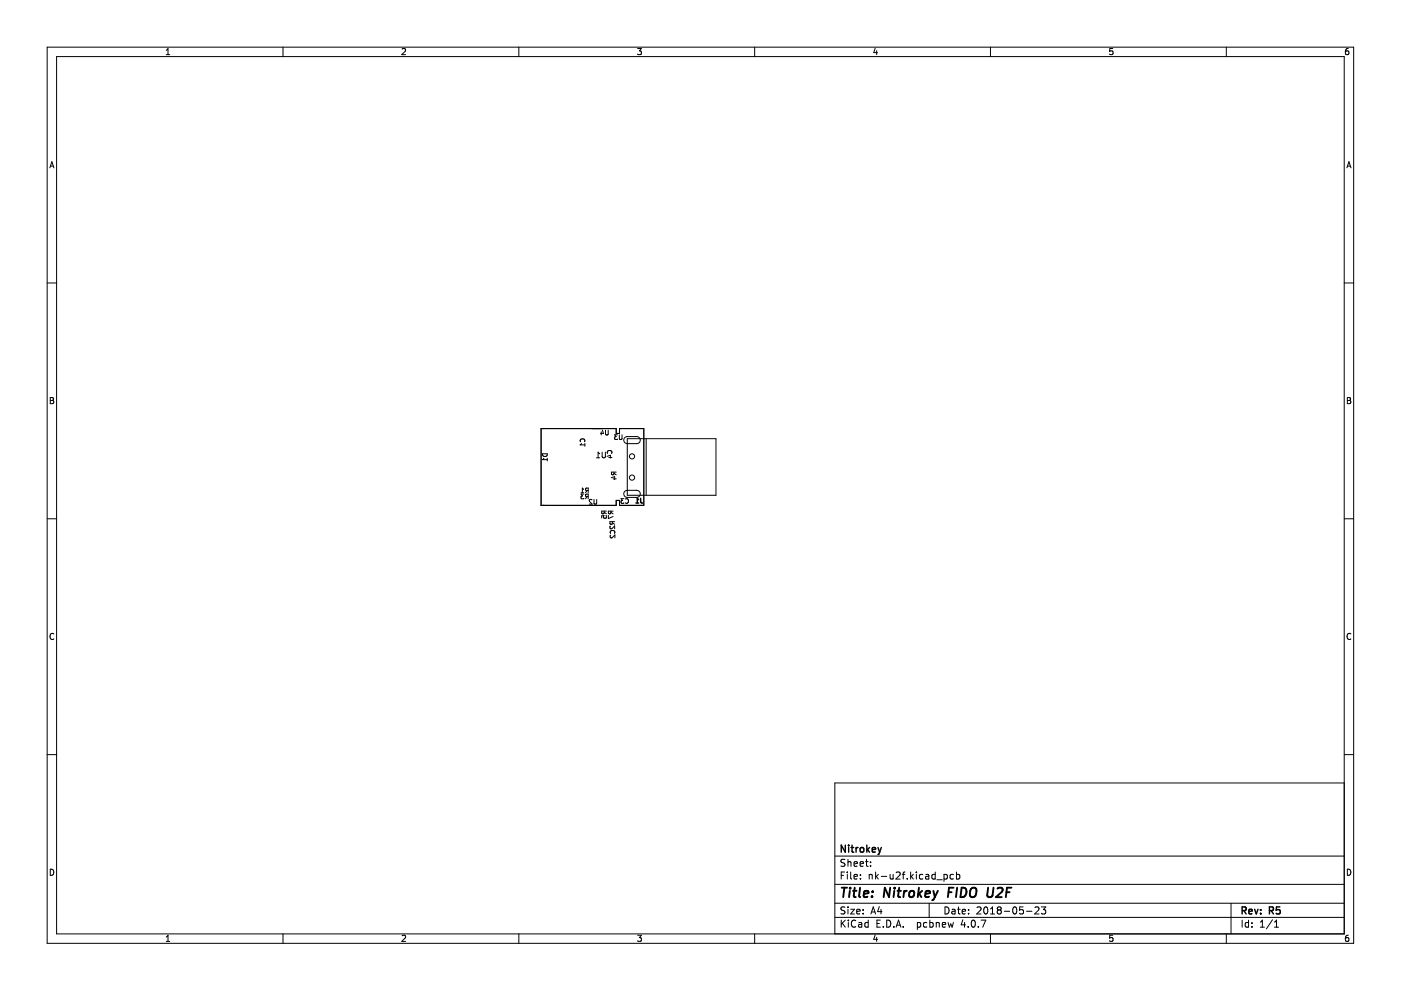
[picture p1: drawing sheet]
<svg xmlns="http://www.w3.org/2000/svg" width="297mm" height="210mm" viewBox="0 0 297 210" stroke-linecap="round" stroke-linejoin="round" font-family="sans-serif">
<g fill="none" stroke="#000" stroke-width=".21">
<path d="M10 10h277v190h-277zM12 12h273v186h-273zM35.2 11.6h.8M35.2 10.7l.4-.4v1.3M60 10v2M85.2 10.4l.5-.1 .3 .4-.8 .9h.8M110 10v2M135.2 10.3h.8l-.4 .5 .3 .1v.6l-.2 .1-.5-.1M160 10v2M185.6 10.2l-.4 1h.9M185.9 10.7v.9M210 10v2"/>
<path d="M235.9 10.3h-.6l-.1 .6 .7-.1v.7l-.2 .1-.5-.1M260 10v2M285.9 10.3l-.4 .1-.2 .2-.1 .7 .3 .3 .4-.1v-.7h-.4l-.3 .2M10.6 35.6l.4-1.3 .4 1.3M10.7 35.2h.6M285.6 35.6l.4-1.3 .4 1.3M285.7 35.2h.6M10 60h2M285 60h2M10.7 84.3h.4l.2 .2-.2 .4 .2 .1 .1 .3-.2 .3h-.5zM10.7 84.9h.4M115 96.2h1a.51 .51 0 0 1-.5 .6 .51 .51 0 0 1-.5-.6z"/>
<path d="M115.3 97.2l-.3 .3h1M116 97.2v.5M123.1 93.7a.44 .44 0 0 1 .4-.7 .44 .44 0 0 1 .4 .7M123.3 94l-.3 .3h1M124 94v.6M126.5 97.1h.7M127.2 96.2l-.4-.3v1.2M127.5 91.6v.6M127.7 95.9v.9l.2 .3 .5-.3v-.9M127.7 91.2l.2 .7h-.6M128.4 91.2v.8l.2 .2 .3-.2v-.8M128.7 96.8l.7-.3v.6"/>
<path d="M128.8 96.1a.44 .44 0 0 1 .4-.6 .44 .44 0 0 1 .4 .6M129.1 97h.6M130.7 90.9h-16v16.3h16M130.7 90.9v1h.7v-1M130.9 92.2h-.6l.3 .4-.2 .1v.4h.5M131.3 92.2v.8l.2 .2 .4-.2v-.8M131.4 90.9h5.1v16.2M132.5 92.8l.5-.2h2a.75 .75 0 0 1 .7 .7 .75 .75 0 0 1-.7 .8h-2a.75 .75 0 0 1-.7-.5 .75 .75 0 0 1 .2-.8zM133 93h18.8v12h-18.8zM137 93v12M285.7 84.3h.4l.2 .2-.2 .4 .2 .1 .1 .3-.2 .3h-.5zM285.7 84.9h.4"/>
<path d="M10 110h2M123.2 104.5h.6M123.8 103.8l-.3-.3v1M123.8 104.8h-.6l.3 .3-.3 .1v.5h.6M124.5 104l-.4 .5M124.5 105.3l-.4 .5M124.7 104h-.5v-.4l.5-.1v1M124.7 105.3l-.5-.1v-.3l.5-.1v1M125.5 106l-.4-.1-.2 .3 .7 .7h-.7M125.9 105.9v.8l.2 .2 .4-.2v-.8M128.1 108.6l.5 .3M128.1 108.4v.4l-.4 .1-.1-.5h1"/>
<path d="M128.5 109.3v.5h-.5l.1-.5-.5 .1v.4M129 109.3v.6l1-.4M129.4 111.6l-.1 .3 .3 .2 .7-.6v.6M129.5 113.1a.44 .44 0 0 1 .4-.6 .44 .44 0 0 1 .4 .6M129.5 113.5l-.1 .4 .3 .1 .7-.6v.6M129.5 108.4v.5h-.4l-.1-.5h1M129.5 108.6l.5 .3M129.6 101.3l.7-.2v.6M129.8 110.8l.5 .4M129.8 110.6v.5h-.4l-.1-.5h1M130 101.5h.6M130.2 100.3l.4 .4"/>
<path d="M130.2 100.1l-.1 .5h-.4l-.1-.5h1M130.7 107.1v-1h.7v1M131.4 107.2h5.1M132.3 105.7h-.6l.3 .4-.3 .1v.4h.6M132.5 104.2l.5-.2h2a.75 .75 0 0 1 .7 .7 .75 .75 0 0 1-.7 .8h-2a.75 .75 0 0 1-.7-.5 .75 .75 0 0 1 .2-.8zM132.6 105.8a.44 .44 0 0 1 .6 .4 .44 .44 0 0 1-.6 .4M285 110h2M11.4 134.4a.58 .58 0 0 0-.8 .5 .58 .58 0 0 0 .8 .6M286.4 134.4a.58 .58 0 0 0-.8 .5 .58 .58 0 0 0 .8 .6M10 160h2M285 166h-108v32M285 160h2"/>
<path d="M10.7 184.3a.66 .66 0 0 1 .7 .6 .66 .66 0 0 1-.7 .7zM35.2 198.7l.4-.4v1.3M35.2 199.6h.8M60 198v2M85.2 198.4l.5-.1 .3 .4-.8 .9h.8M110 198v2M135.2 198.3h.8l-.4 .5 .3 .1v.6l-.2 .1-.5-.1M160 198v2M177 194.5h108M177 191.5h108M177 187.5h108M177 181.5h108"/>
<path d="M178.4 195.1v1.5M178.4 185.6h.5M178.6 195.7l.6 .9M179.1 184.9h-.7v1.5M179.1 192.4l-.5-.1-.2 .1v.5l.6 .2 .1 .4-.2 .3-.6-.1M179.1 182.3l-.5-.1-.2 .1v.5l.6 .2 .1 .4-.2 .3-.6-.1M179.2 195.1l-.8 .8M179.6 184.9v.1M179.6 185.4v1M179.8 182.2v1.5M179.8 192.3v.1M179.8 192.8v1"/>
<path d="M179.8 182.8l.2-.1 .4 .1v.9M179.9 195.1v.1M179.9 195.6v1M180.4 192.8h.7l-.7 1h.7M180.4 184.9v1.3l.2 .2M181.1 185.9l.7-.2-.1-.2-.4-.1-.2 .2v.7h.6M181.1 183.2l.7-.2-.1-.2-.4-.1-.2 .2v.7h.6M181.4 195.2a.71 .71 0 0 0-1 .5 .71 .71 0 0 0 .7 .9l.3-.2M181.6 193.3l.8-.2-.1-.2-.4-.1-.3 .2 .1 .7h.6M182.1 195.7h.5l.1 .9M182.4 183.2l.7-.2-.1-.2-.4-.1-.2 .2v.7h.6M182.4 186.2v.2"/>
<path d="M182.4 185.5v.1M182.7 195.9l-.5 .1-.2 .2 .2 .4 .5-.1M183 193.6v.2M183 192.9v.1M183.5 182.7h.6M183.7 182.2v1.3l.4 .2M184.1 195.7l-.5-.1-.2 .3 .1 .6h.6M184.1 195.1v1.5M184.3 185.5l.2-.1 .4 .1v.9M184.3 185.4v1M184.6 183.5v.2M184.6 182.8v.1"/>
<path d="M184.6 193.8l.5-1.5 .5 1.5M184.8 193.4h.7M185.6 198.2l-.4 1h.9M185.6 184.9v1.5M185.8 185.8l.4 .6M185.9 198.7v.9M185.9 195.8h.5M186.2 185.4l-.6 .6M186.4 192.2l-.3 1.1h.9M186.6 195.1h-.7v1.5h.7M186.8 192.8v1M186.9 185.8h1.1"/>
<path d="M187.3 196.4v.2M188 195.1a.76 .76 0 0 1 .9 .7 .76 .76 0 0 1-.9 .8zM188.7 185.4l.1 .9 .3 .1 .3-.2M189.4 185.4v1M189.5 196.4v.2M190 196.6l.5-1.5 .5 1.5M190 185l.6-.1 .3 .4-1 1.1h1M190.1 196.2h.8M191.3 185.4h.6M191.5 196.4v.2M191.9 184.9l-.4 .2v1.3M192.4 186.2v.2"/>
<path d="M193.1 184.9v1.5M193.2 185.8l.4 .6M193.6 185.4l-.5 .6M194.3 184.9v.1M194.3 185.4v1M194.5 195.7l.4-.1 .3 .3-.1 .6h-.6M194.5 195.6v1.5M195.6 185.5l-.4-.1-.3 .3 .2 .6h.5M196.3 185.5h.6v.9M196.5 195.7l-.4-.1-.3 .3 .1 .6h.6M196.9 185.7l-.5 .1-.2 .2 .2 .4 .5-.1M197 191.5v3"/>
<path d="M197.1 195.7l.5-.1 .3 .3-.2 .6h-.6M197.1 195.1v1.5M198.3 185.5l-.4-.1-.3 .3 .1 .6h.6M198.3 184.9v1.5M198.5 195.7l.2-.1 .4 .1v.9M198.5 195.6v1M198.6 186.5h1.2M199.8 196.1l.7-.2-.1-.2-.4-.1-.2 .2 .1 .7h.5M200.1 185.5l.5-.1 .3 .3-.2 .6h-.6M200.1 185.4v1.5M200.4 192.3a.76 .76 0 0 1 .8 .7 .76 .76 0 0 1-.8 .8zM201 195.6l.3 1 .3-.7 .3 .7 .2-1"/>
<path d="M201.9 192.9h.5l.1 .9M202.1 185.5l-.4-.1-.3 .3 .2 .6h.5M202.5 193.1l-.5 .1-.2 .2 .2 .4 .5-.1M202.8 185.5l.4-.1 .3 .3-.1 .6h-.6M202.8 184.9v1.5M203 192.8h.6M203.2 192.3v1.3l.4 .2M204 193.3l.7-.2-.1-.2-.4-.1-.2 .2 .1 .7h.5M204.1 195l-.3 1.1h.9M204.5 195.6v1M205.3 196.4v.2M205.4 193.6v.2"/>
<path d="M205.4 192.9v.1M206.1 195.2l.2-.1a.8 .8 0 0 1 .5 .7 .8 .8 0 0 1-.5 .8l-.4-.6zM207.1 192.4l.6-.1 .3 .4-.9 1.1h.9M207.4 196.4v.2M208 195.1h1l-.6 1.5M208.7 192.4l.2-.1a.8 .8 0 0 1 .6 .7 .8 .8 0 0 1-.6 .8l-.3-.6zM210 198v2M210 193.8h.9M210 192.7l.4-.4v1.5M211.7 192.9l-.3-.3 .3-.3 .4 .1 .2 .2-.3 .3M211.7 192.9l-.3 .3v.3l.3 .3h.3l.3-.3v-.3l-.3-.3M211.7 192.9h.3"/>
<path d="M212.9 193.2h1.2M214.9 192.4l.2-.1a.8 .8 0 0 1 .5 .7 .8 .8 0 0 1-.5 .8l-.4-.6zM216.9 192.3h-.7l-.1 .7 .3-.1h.5l.1 .2-.1 .5-.2 .2-.6-.2M217.6 193.2h1.2M219.4 192.4l.6-.1 .3 .4-.9 1.1h.9M220.8 192.3h.9l-.5 .6 .4 .1v.6l-.2 .2-.6-.2M235.9 198.3h-.6l-.1 .6h.7v.6l-.2 .1-.5-.1M260 198v2M261 191.5v6.5M263.4 195.1v1.5M264.7 195.7l-.4-.1-.3 .3 .1 .6h.6M264.7 195.1v1.5"/>
<path d="M265.4 196.4v.2M265.4 195.7v.1M267.2 196.6h.9M267.2 195.5l.4-.4v1.5M269.8 195l-1.3 1.9M270.2 196.6h.9M270.2 195.5l.4-.4v1.5M285.7 184.3a.66 .66 0 0 1 .7 .6 .66 .66 0 0 1-.7 .7zM285.9 198.3l-.4 .1-.2 .2-.1 .7 .3 .3 .4-.1v-.6l-.4-.1-.3 .2"/>
<circle cx="134" cy="96.8" r=".55"/>
<circle cx="134" cy="101.3" r=".55"/>
</g>
<g fill="none" stroke="#000" stroke-width=".3">
<path d="M134.8 106.7h.6M135.4 105.9l-.3-.2v1M135.8 105.7l.1 .8 .3 .2M179.2 179.2v1.5l-.8-1.5v1.5M179.9 179.2v.1M179.9 179.7v1M180.4 179.7h.6M180.6 179.2v1.3l.4 .2M181.5 179.7v1M181.9 179.7l-.4 .3M182.4 179.8l.2-.1 .5 .1v.6l-.1 .2-.4 .1-.2-.2zM183.8 179.2v1.5"/>
<path d="M184.4 179.7l-.6 .6M186.1 179.7l.4 1M186.9 179.7l-.4 1M183.9 180.1l.5 .6M184.9 180.2l.7-.2v-.2l-.5-.1-.2 .2 .1 .7h.6M186.5 180.7l-.4 .5M263.4 193.1l.7-.1 .1-.2-.1-.4-.7-.1v1.5M263.7 193.1l.5 .7M264.8 193.3l.7-.2-.1-.2-.4-.1-.2 .2 .1 .7h.5M266 192.8l.4 1 .3-1M267.3 193.6v.2M267.3 192.9v.1"/>
<path d="M269.1 193.1l.8-.1 .1-.2-.1-.4-.8-.1v1.5M269.5 193.1l.5 .7M271.4 192.3h-.8v.7l.2-.1h.5l.1 .2v.5l-.3 .2-.5-.2"/>
</g>
<g fill="none" stroke="#000" stroke-width=".4">
<path d="M178.5 188.2h1.1M179 188.2l-.2 2M180.2 188.9l-.2 1.3M180.3 188.2l-.1 .2M180.8 188.9h.8M181.2 188.2l-.2 1.7 .1 .2 .3 .1M182.4 188.2l-.3 1.7 .3 .3M183.1 189.5l1-.1v-.4l-.6-.1-.3 .3v.9h.7M184.9 190v.2M185 189v.2M188.7 188.2l-.2 2-.9-2-.3 2M189.6 188.9l-.2 1.3"/>
<path d="M189.7 188.2v.2M190.3 188.9h.7M190.6 188.2l-.2 1.7 .1 .2 .4 .1M191.7 188.9l-.2 1.3M192.3 188.9l-.4 .1-.2 .3M192.9 189.1l.1-.1a.5 .5 0 0 1 .8 .3v.5l-.3 .3a.5 .5 0 0 1-.8-.3zM194.8 188.2l-.2 2M194.9 189.5l.4 .7M195.5 188.9l-.8 .7M196.2 189.5l1-.1-.1-.4-.5-.1-.4 .3v.9h.8M197.9 188.9l.3 1.3M198.2 190.2l-.2 .5-.4 .2"/>
<path d="M198.8 188.9l-.6 1.3M201.1 189.2h.7M202.2 188.2h-1l-.2 2M202.9 188.2l-.2 2M203.9 188.2a.96 .96 0 0 1 1 .6 .96 .96 0 0 1-.3 1.1l-.5 .3h-.5zM205.8 188.5a.69 .69 0 0 1 1.2 0 1.47 1.47 0 0 1-.6 1.7l-.6-.1a1.5 1.5 0 0 1 0-1.6zM209.5 188.2l-.2 1.6 .2 .3a.66 .66 0 0 0 .9-.3l.2-1.6M211.5 188.4l.3-.2h.5l.2 .2 .1 .4-.2 .3-1.2 1.1h1.2M213.4 189.2h.6M214.5 188.2h-1l-.2 2"/>
</g>
</svg>
